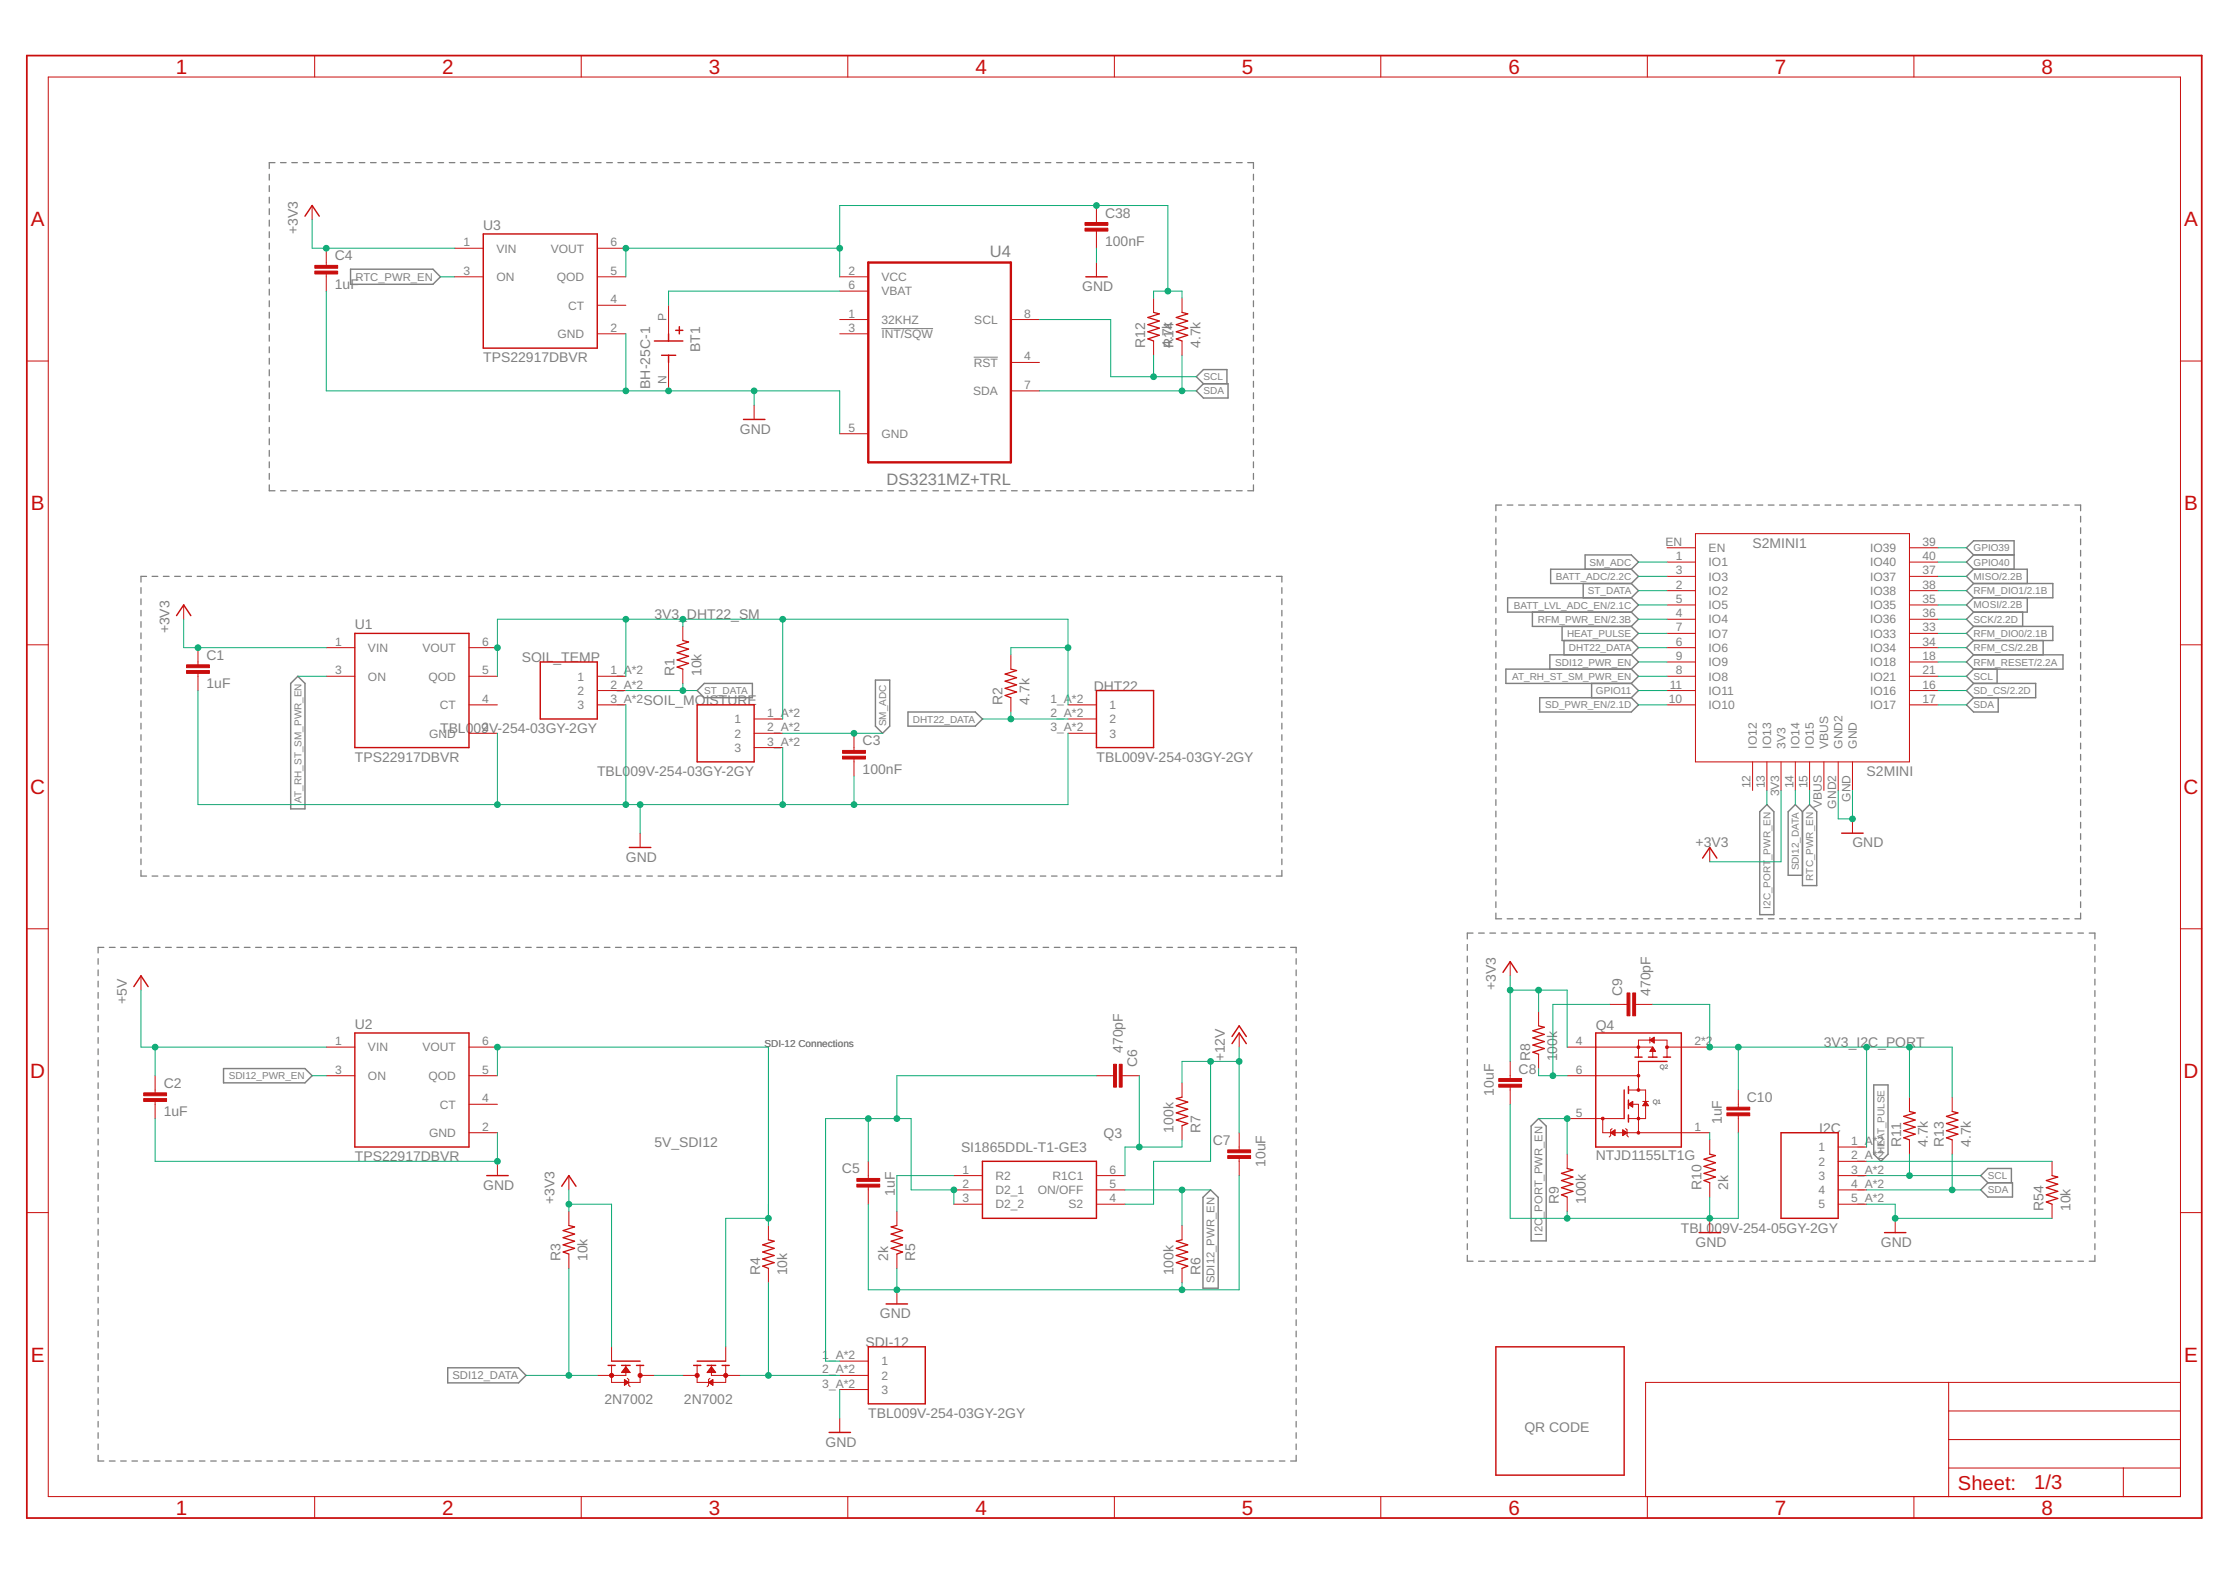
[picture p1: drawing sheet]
<svg xmlns="http://www.w3.org/2000/svg" width="297mm" height="210mm" viewBox="0 0 297 210" stroke-linecap="round" stroke-linejoin="round" font-family="sans-serif">
<defs><g id="words">
<g font-size="2.8" fill="#c90d0c">
<text x="23.4" y="9.8">1</text>
<text x="59" y="9.8">2</text>
<text x="94.5" y="9.8">3</text>
<text x="130" y="9.8">4</text>
<text x="165.6" y="9.8">5</text>
<text x="201.1" y="9.8">6</text>
<text x="236.6" y="9.8">7</text>
<text x="272.2" y="9.8">8</text>
<text x="4.1" y="30.2">A</text>
<text x="291.2" y="30.2">A</text>
<text x="4.1" y="68">B</text>
<text x="291.2" y="68">B</text>
<text x="4" y="105.8">C</text>
<text x="291.1" y="105.8">C</text>
<text x="4" y="143.7">D</text>
<text x="291.1" y="143.7">D</text>
<text x="4.1" y="181.5">E</text>
<text x="291.2" y="181.5">E</text>
<text x="23.4" y="201.9">1</text>
<text x="59" y="201.9">2</text>
<text x="94.5" y="201.9">3</text>
<text x="130" y="201.9">4</text>
<text x="165.6" y="201.9">5</text>
<text x="201.1" y="201.9">6</text>
<text x="236.6" y="201.9">7</text>
<text x="272.2" y="201.9">8</text>
</g>
<g font-size="2.7" fill="#c90d0c">
<text x="261" y="198.6">Sheet:</text>
<text x="271.2" y="198.5">1/3</text>
</g>
<g font-size="2.2" fill="#808080">
<text x="132" y="34.2">U4</text>
<text x="118.2" y="64.6">DS3231MZ+TRL</text>
</g>
<g font-size="1.9" fill="#808080">
<text x="147.3" y="29">C38</text>
<text x="39.7" y="31.2" transform="rotate(-90 39.7 31.2)">+3V3</text>
<text x="44.6" y="34.7">C4</text>
<text x="64.4" y="30.6">U3</text>
<text x="147.3" y="32.8">100nF</text>
<text x="44.6" y="38.5">1uF</text>
<text x="144.3" y="38.8">GND</text>
<text x="93.3" y="47" transform="rotate(-90 93.3 47)">BT1</text>
<text x="152.7" y="46.4" transform="rotate(-90 152.7 46.4)">R12</text>
<text x="156.3" y="46.4" transform="rotate(-90 156.3 46.4)">4.7k</text>
<text x="156.5" y="46.4" transform="rotate(-90 156.5 46.4)">R14</text>
<text x="160.1" y="46.4" transform="rotate(-90 160.1 46.4)">4.7k</text>
<text x="64.4" y="48.3">TPS22917DBVR</text>
<text x="86.7" y="51.8" transform="rotate(-90 86.7 51.8)">BH-25C-1</text>
<text x="98.6" y="57.8">GND</text>
<text x="233.7" y="73">S2MINI1</text>
<text x="47.3" y="83.9">U1</text>
<text x="87.2" y="82.5">3V3_DHT22_SM</text>
<text x="22.6" y="84.4" transform="rotate(-90 22.6 84.4)">+3V3</text>
<text x="27.5" y="87.9">C1</text>
<text x="69.6" y="88.2">SO</text>
<text x="72.2" y="88.2">IL_TEMP</text>
<text x="27.5" y="91.7">1uF</text>
<text x="85.8" y="93.9">SOIL_MOISTURE</text>
<text x="89.9" y="90.1" transform="rotate(-90 89.9 90.1)">R1</text>
<text x="93.5" y="90.1" transform="rotate(-90 93.5 90.1)">10k</text>
<text x="133.7" y="93.9" transform="rotate(-90 133.7 93.9)">R2</text>
<text x="137.2" y="93.9" transform="rotate(-90 137.2 93.9)">4.7k</text>
<text x="145.8" y="92">DHT22</text>
<text x="47.3" y="101.5">TPS22917DBVR</text>
<text x="58.7" y="97.7">TBL009V</text>
<text x="66.3" y="97.7">-254-03GY-2GY</text>
<text x="115" y="99.3">C3</text>
<text x="146.2" y="101.5">TBL009V-254-03GY-2GY</text>
<text x="79.6" y="103.4">TBL009V-254-03GY-2GY</text>
<text x="115" y="103.2">100nF</text>
<text x="248.9" y="103.4">S2MINI</text>
<text x="226" y="112.9">+3V3</text>
<text x="247" y="112.9">GND</text>
<text x="83.4" y="114.8">GND</text>
<text x="199.4" y="132" transform="rotate(-90 199.4 132)">+3V3</text>
<text x="16.9" y="133.9" transform="rotate(-90 16.9 133.9)">+5V</text>
<text x="47.3" y="137.1">U2</text>
<text x="212.7" y="137.3">Q4</text>
<text x="216.3" y="132.7" transform="rotate(-90 216.3 132.7)">C9</text>
<text x="220.1" y="132.7" transform="rotate(-90 220.1 132.7)">470pF</text>
<text x="149.7" y="140.3" transform="rotate(-90 149.7 140.3)">470pF</text>
<text x="151.6" y="142.2" transform="rotate(-90 151.6 142.2)">C6</text>
<text x="163.3" y="141.5" transform="rotate(-90 163.3 141.5)">+12V</text>
<text x="202.5" y="143.1">C8</text>
<text x="204" y="141.5" transform="rotate(-90 204 141.5)">R8</text>
<text x="207.6" y="141.5" transform="rotate(-90 207.6 141.5)">100k</text>
<text x="243.2" y="139.6">3V3_I2</text>
<text x="249.1" y="139.6">C_PORT</text>
<text x="21.8" y="148.8">1uF</text>
<text x="21.8" y="145">C2</text>
<text x="199.1" y="146" transform="rotate(-90 199.1 146)">10uF</text>
<text x="229.6" y="149.8" transform="rotate(-90 229.6 149.8)">1uF</text>
<text x="232.9" y="146.9">C10</text>
<text x="47.3" y="154.8">TPS22917DBVR</text>
<text x="87.2" y="152.9">5V_SDI12</text>
<text x="128.1" y="153.5">SI1865DDL-T1-GE3</text>
<text x="147.1" y="151.6">Q3</text>
<text x="156.5" y="151" transform="rotate(-90 156.5 151)">100k</text>
<text x="160" y="151" transform="rotate(-90 160 151)">R7</text>
<text x="161.7" y="152.6">C7</text>
<text x="168.7" y="155.5" transform="rotate(-90 168.7 155.5)">10uF</text>
<text x="212.7" y="154.6">NTJD1155LT1G</text>
<text x="242.5" y="151">I2C</text>
<text x="253.4" y="152.9" transform="rotate(-90 253.4 152.9)">R11</text>
<text x="257" y="152.9" transform="rotate(-90 257 152.9)">4.7k</text>
<text x="259.2" y="152.9" transform="rotate(-90 259.2 152.9)">R13</text>
<text x="262.7" y="152.9" transform="rotate(-90 262.7 152.9)">4.7k</text>
<text x="64.4" y="158.6">GND</text>
<text x="73.9" y="160.5" transform="rotate(-90 73.9 160.5)">+3V3</text>
<text x="112.3" y="156.4">C5</text>
<text x="119.3" y="159.3" transform="rotate(-90 119.3 159.3)">1uF</text>
<text x="207.8" y="160.5" transform="rotate(-90 207.8 160.5)">R9</text>
<text x="211.4" y="160.5" transform="rotate(-90 211.4 160.5)">100k</text>
<text x="226.8" y="158.6" transform="rotate(-90 226.8 158.6)">R10</text>
<text x="230.4" y="158.6" transform="rotate(-90 230.4 158.6)">2k</text>
<text x="272.5" y="161.4" transform="rotate(-90 272.5 161.4)">R54</text>
<text x="276.1" y="161.4" transform="rotate(-90 276.1 161.4)">10k</text>
<text x="224.1" y="164.3">TBL009V-254-05GY-2GY</text>
<text x="226" y="166.2">GND</text>
<text x="250.8" y="166.2">GND</text>
<text x="74.7" y="168.1" transform="rotate(-90 74.7 168.1)">R3</text>
<text x="78.3" y="168.1" transform="rotate(-90 78.3 168.1)">10k</text>
<text x="101.3" y="170" transform="rotate(-90 101.3 170)">R4</text>
<text x="104.9" y="170" transform="rotate(-90 104.9 170)">10k</text>
<text x="118.4" y="168.1" transform="rotate(-90 118.4 168.1)">2k</text>
<text x="122" y="168.1" transform="rotate(-90 122 168.1)">R5</text>
<text x="156.5" y="170" transform="rotate(-90 156.5 170)">100k</text>
<text x="160" y="170" transform="rotate(-90 160 170)">R6</text>
<text x="115.4" y="179.5">SDI-12</text>
<text x="117.3" y="175.7">GND</text>
<text x="80.6" y="187.1">2N7002</text>
<text x="91.2" y="187.1">2N7002</text>
<text x="115.8" y="189">TBL009V-254-03GY-2GY</text>
<text x="203.2" y="190.9">QR CODE</text>
<text x="110.1" y="192.8">GND</text>
</g>
<g font-size="1.6" fill="#808080">
<text x="61.8" y="32.8">1</text>
<text x="66.2" y="33.7">VIN</text>
<text x="73.4" y="33.7">VOUT</text>
<text x="81.4" y="32.8">6</text>
<text x="61.8" y="36.6">3</text>
<text x="66.2" y="37.5">ON</text>
<text x="74.2" y="37.5">QOD</text>
<text x="75.7" y="41.3">CT</text>
<text x="81.4" y="36.6">5</text>
<text x="81.4" y="40.4">4</text>
<text x="113.1" y="36.6">2</text>
<text x="113.1" y="38.5">6</text>
<text x="117.5" y="37.5">VCC</text>
<text x="117.5" y="39.4">VBAT</text>
<text x="74.3" y="45.1">GND</text>
<text x="81.4" y="44.2">2</text>
<text x="88.9" y="42.7" transform="rotate(-90 88.9 42.7)">P</text>
<text x="113.1" y="42.3">1</text>
<text x="113.1" y="44.2">3</text>
<text x="117.5" y="43.2">32KHZ</text>
<text x="117.5" y="45.1">INT/SQW</text>
<text x="129.9" y="43.2">SCL</text>
<text x="136.5" y="42.3">8</text>
<text x="88.9" y="51.2" transform="rotate(-90 88.9 51.2)">N</text>
<text x="129.7" y="52.7">SDA</text>
<text x="129.8" y="48.9">RST</text>
<text x="136.5" y="48">4</text>
<text x="136.5" y="51.8">7</text>
<text x="113.1" y="57.5">5</text>
<text x="117.5" y="58.4">GND</text>
<text x="222.1" y="72.7">EN</text>
<text x="223.4" y="74.6">1</text>
<text x="223.4" y="76.6">3</text>
<text x="227.8" y="73.6">EN</text>
<text x="227.8" y="75.5">IO1</text>
<text x="227.8" y="77.4">IO3</text>
<text x="249.3" y="77.4">IO37</text>
<text x="249.3" y="75.5">IO40</text>
<text x="249.3" y="73.6">IO39</text>
<text x="256.3" y="76.6">37</text>
<text x="256.3" y="74.6">40</text>
<text x="256.3" y="72.7">39</text>
<text x="223.4" y="78.5">2</text>
<text x="223.4" y="80.4">5</text>
<text x="223.4" y="82.3">4</text>
<text x="227.8" y="79.3">IO2</text>
<text x="227.8" y="81.2">IO5</text>
<text x="227.8" y="83.1">IO4</text>
<text x="249.3" y="83.1">IO36</text>
<text x="249.3" y="81.2">IO35</text>
<text x="249.3" y="79.3">IO38</text>
<text x="256.3" y="82.3">36</text>
<text x="256.3" y="80.4">35</text>
<text x="256.3" y="78.5">38</text>
<text x="44.7" y="86.1">1</text>
<text x="44.7" y="89.9">3</text>
<text x="49.1" y="86.9">VIN</text>
<text x="56.3" y="86.9">VOUT</text>
<text x="64.3" y="86.1">6</text>
<text x="64.3" y="89.9">5</text>
<text x="81.4" y="89.9">1_A*2</text>
<text x="223.4" y="84.2">7</text>
<text x="223.4" y="86.1">6</text>
<text x="223.4" y="88">9</text>
<text x="223.4" y="89.9">8</text>
<text x="227.8" y="85">IO7</text>
<text x="227.8" y="86.9">IO6</text>
<text x="227.8" y="88.8">IO9</text>
<text x="249.3" y="88.8">IO18</text>
<text x="249.3" y="86.9">IO34</text>
<text x="249.3" y="85">IO33</text>
<text x="256.3" y="89.9">21</text>
<text x="256.3" y="88">18</text>
<text x="256.3" y="86.1">34</text>
<text x="256.3" y="84.2">33</text>
<text x="49.1" y="90.7">ON</text>
<text x="57.1" y="90.7">QOD</text>
<text x="58.6" y="94.5">CT</text>
<text x="64.3" y="93.7">4</text>
<text x="77" y="90.7">1</text>
<text x="77" y="92.6">2</text>
<text x="77" y="94.5">3</text>
<text x="81.4" y="91.8">2_A*2</text>
<text x="81.4" y="93.7">3_A*2</text>
<text x="102.3" y="95.6">1_A*2</text>
<text x="140.1" y="93.7">1_A*2</text>
<text x="140.1" y="95.6">2_A*2</text>
<text x="147.9" y="94.5">1</text>
<text x="222.5" y="93.7">10</text>
<text x="222.6" y="91.8">11</text>
<text x="227.8" y="90.7">IO8</text>
<text x="227.8" y="92.6">IO11</text>
<text x="227.8" y="94.5">IO10</text>
<text x="249.3" y="92.6">IO16</text>
<text x="249.3" y="90.7">IO21</text>
<text x="249.3" y="94.5">IO17</text>
<text x="256.3" y="91.8">16</text>
<text x="256.3" y="93.7">17</text>
<text x="57.2" y="98.3">GND</text>
<text x="64.3" y="97.5">2</text>
<text x="97.9" y="96.4">1</text>
<text x="97.9" y="98.3">2</text>
<text x="97.9" y="100.2">3</text>
<text x="102.3" y="97.5">2_A*2</text>
<text x="102.3" y="99.4">3_A*2</text>
<text x="140.1" y="97.5">3_A*2</text>
<text x="147.9" y="96.4">2</text>
<text x="147.9" y="98.3">3</text>
<text x="234.2" y="99.8" transform="rotate(-90 234.2 99.8)">IO12</text>
<text x="236.1" y="99.8" transform="rotate(-90 236.1 99.8)">IO13</text>
<text x="238" y="99.8" transform="rotate(-90 238 99.8)">3V3</text>
<text x="239.9" y="99.8" transform="rotate(-90 239.9 99.8)">IO14</text>
<text x="241.8" y="99.8" transform="rotate(-90 241.8 99.8)">IO15</text>
<text x="243.7" y="99.8" transform="rotate(-90 243.7 99.8)">VBUS</text>
<text x="245.6" y="99.8" transform="rotate(-90 245.6 99.8)">GND2</text>
<text x="247.5" y="99.8" transform="rotate(-90 247.5 99.8)">GND</text>
<text x="233.4" y="105.1" transform="rotate(-90 233.4 105.1)">12</text>
<text x="235.3" y="105.1" transform="rotate(-90 235.3 105.1)">13</text>
<text x="237.2" y="106.1" transform="rotate(-90 237.2 106.1)">3V3</text>
<text x="239.1" y="105.1" transform="rotate(-90 239.1 105.1)">14</text>
<text x="241" y="105.1" transform="rotate(-90 241 105.1)">15</text>
<text x="242.9" y="107.7" transform="rotate(-90 242.9 107.7)">VBUS</text>
<text x="244.8" y="107.8" transform="rotate(-90 244.8 107.8)">GND2</text>
<text x="246.7" y="106.9" transform="rotate(-90 246.7 106.9)">GND</text>
<text x="44.7" y="139.3">1</text>
<text x="44.7" y="143.1">3</text>
<text x="49.1" y="140.1">VIN</text>
<text x="49.1" y="143.9">ON</text>
<text x="56.3" y="140.1">VOUT</text>
<text x="57.1" y="143.9">QOD</text>
<text x="64.3" y="139.3">6</text>
<text x="64.3" y="143.1">5</text>
<text x="210.1" y="143.1">6</text>
<text x="210.1" y="139.3">4</text>
<text x="225.9" y="139.3">2*2</text>
<text x="58.6" y="147.7">CT</text>
<text x="64.3" y="146.9">4</text>
<text x="210.1" y="148.8">5</text>
<text x="57.2" y="151.5">GND</text>
<text x="64.3" y="150.7">2</text>
<text x="225.9" y="150.7">1</text>
<text x="242.4" y="153.4">1</text>
<text x="242.4" y="155.3">2</text>
<text x="246.8" y="152.6">1_A*2</text>
<text x="246.8" y="154.5">2_A*2</text>
<text x="128.3" y="156.4">1</text>
<text x="128.3" y="158.3">2</text>
<text x="128.3" y="160.2">3</text>
<text x="132.7" y="157.2">R2</text>
<text x="132.7" y="159.1">D2_1</text>
<text x="132.7" y="161">D2_2</text>
<text x="138.4" y="159.1">ON/OFF</text>
<text x="140.3" y="157.2">R1C1</text>
<text x="142.5" y="161">S2</text>
<text x="147.9" y="156.4">6</text>
<text x="147.9" y="158.3">5</text>
<text x="147.9" y="160.2">4</text>
<text x="242.4" y="157.2">3</text>
<text x="242.4" y="159.1">4</text>
<text x="242.4" y="161">5</text>
<text x="246.8" y="156.4">3_A*2</text>
<text x="246.8" y="158.3">4_A*2</text>
<text x="246.8" y="160.2">5_A*2</text>
<text x="109.6" y="181.1">1</text>
<text x="109.6" y="183">2_A*2</text>
<text x="109.6" y="184.9">3_A*2</text>
<text x="110.5" y="181.1">_A*2</text>
<text x="117.5" y="182">1</text>
<text x="117.5" y="183.9">2</text>
<text x="117.5" y="185.8">3</text>
</g>
<g font-size="1.5" fill="#808080">
<text x="47.4" y="37.4">RTC_PWR_EN</text>
<text x="205.7" y="164.7" transform="rotate(-90 205.7 164.7)">I2C</text>
<text x="205.7" y="162.3" transform="rotate(-90 205.7 162.3)">_PORT_PWR_EN</text>
<text x="161.9" y="171" transform="rotate(-90 161.9 171)">SDI12_PWR_EN</text>
<text x="60.3" y="183.8">SDI12_DATA</text>
</g>
<g font-size="1.3" fill="#808080">
<text x="160.4" y="50.7">SCL</text>
<text x="160.4" y="52.6">SDA</text>
<text x="207.4" y="77.3">BATT_ADC/2.2C</text>
<text x="211.9" y="75.4">SM_ADC</text>
<text x="263.1" y="77.3">MISO/2.2B</text>
<text x="263.1" y="73.5">GPIO39</text>
<text x="263.1" y="75.4">GPIO40</text>
<text x="201.8" y="81.1">BATT_LVL_ADC_EN/2.1C</text>
<text x="205" y="83">RFM_PWR_EN/2.3B</text>
<text x="211.7" y="79.2">ST_DATA</text>
<text x="263.1" y="83">SCK/2.2D</text>
<text x="263.1" y="81.1">MOSI/2.2B</text>
<text x="263.1" y="79.2">RFM_DIO1/2.1B</text>
<text x="207.3" y="88.7">SDI12_PWR_EN</text>
<text x="208.9" y="84.9">HEAT_PULSE</text>
<text x="209.2" y="86.8">DHT22_DATA</text>
<text x="263.1" y="86.8">RFM_CS/2.2B</text>
<text x="263.1" y="88.7">RFM_RESET/2.2A</text>
<text x="263.1" y="84.9">RFM_DIO0/2.1B</text>
<text x="93.9" y="92.5">ST_DATA</text>
<text x="201.6" y="90.6">AT_RH_ST_SM_PWR_EN</text>
<text x="206" y="94.4">SD_PWR_EN/2.1D</text>
<text x="212.8" y="92.5">GPIO11</text>
<text x="263.1" y="92.5">SD_CS/2.2D</text>
<text x="263.1" y="90.6">SCL</text>
<text x="263.1" y="94.4">SDA</text>
<text x="118.1" y="96.8" transform="rotate(-90 118.1 96.8)">SM_ADC</text>
<text x="121.7" y="96.3">DHT22_DATA</text>
<text x="40.2" y="107" transform="rotate(-90 40.2 107)">AT_RH_ST_SM_PWR_EN</text>
<text x="236" y="114.6" transform="rotate(-90 236 114.6)">_PWR_EN</text>
<text x="239.8" y="116" transform="rotate(-90 239.8 116)">SDI12_DATA</text>
<text x="241.7" y="117.4" transform="rotate(-90 241.7 117.4)">RTC_PWR_EN</text>
<text x="236" y="121.1" transform="rotate(-90 236 121.1)">I2C_PORT</text>
<text x="30.5" y="143.8">SDI12_PWR_EN</text>
<text x="101.9" y="139.6">S</text>
<text x="102.8" y="139.6">DI-12 Connections</text>
<text x="251.2" y="153.8" transform="rotate(-90 251.2 153.8)">HEAT_PULSE</text>
<text x="265" y="157.1">SCL</text>
<text x="265" y="159.1">SDA</text>
</g>
<g font-size=".8" fill="#808080">
<text x="221.3" y="142.4">Q2</text>
<text x="220.3" y="147.2">Q1</text>
</g>
</g></defs>
<g fill="none" stroke="#808080" stroke-width=".17">
<path d="M35.9 23.2v.8M35.9 24.7v.8M35.9 26.3v.8M35.9 27.8v.8M35.9 29.3v.8M35.9 30.9v.8M35.9 32.4v.8M35.9 34v.7M35.9 35.5v.8M35.9 37v.8M35.9 38.5v.8M36.7 21.7h-.8v.8"/>
<path d="M37.4 21.7h.7M38.9 21.7h.7M40.4 21.7h.7M41.9 21.7h.8M43.4 21.7h.8M44.9 21.7h.8M46.4 21.7h.7M47.9 21.7h.7M49.4 21.7h.7M50.9 21.7h.7M52.4 21.7h.7M53.9 21.7h.8"/>
<path d="M55.4 21.7h.8M56.9 21.7h.7M58.4 21.7h.7M59.9 21.7h.7M61.4 21.7h.7M62.9 21.7h.7M64.4 21.7h.8M65.9 21.7h.7M67.4 21.7h.7M68.9 21.7h.7M70.4 21.7h.7M71.9 21.7h.7"/>
<path d="M73.4 21.7h.7M74.9 21.7h.7M76.4 21.7h.7M77.9 21.7h.7M79.4 21.7h.7M80.9 21.7h.7M82.4 21.7h.7M83.9 21.7h.7M85.4 21.7h.7M86.9 21.7h.7M88.4 21.7h.7M89.9 21.7h.7"/>
<path d="M91.4 21.7h.7M92.9 21.7h.7M94.4 21.7h.7M95.9 21.7h.7M97.4 21.7h.7M98.9 21.7h.7M100.4 21.7h.7M101.9 21.7h.7M103.4 21.7h.7M104.9 21.7h.7M106.4 21.7h.7M107.9 21.7h.7"/>
<path d="M109.4 21.7h.7M110.9 21.7h.7M112.4 21.7h.7M113.9 21.7h.7M115.4 21.7h.7M116.9 21.7h.7M118.4 21.7h.7M119.9 21.7h.7M121.4 21.7h.7M122.9 21.7h.7M124.4 21.7h.7M125.9 21.7h.7"/>
<path d="M127.4 21.7h.7M128.9 21.7h.7M130.4 21.7h.7M131.9 21.7h.7M133.4 21.7h.7M134.9 21.7h.7M136.4 21.7h.7M137.9 21.7h.7M139.4 21.7h.7M140.9 21.7h.7M142.4 21.7h.7M143.9 21.7h.7"/>
<path d="M145.4 21.7h.7M146.9 21.7h.7M148.4 21.7h.7M149.9 21.7h.7M151.4 21.7h.7M152.9 21.7h.7M154.3 21.7h.8M155.9 21.7h.7M157.4 21.7h.7M158.9 21.7h.7M160.4 21.7h.7M161.9 21.7h.7"/>
<path d="M163.3 21.7h.8M164.8 21.7h.8M166.3 21.7h.8v.8M167.1 23.2v.8M167.1 24.7v.8M167.1 26.3v.8M167.1 27.8v.8M167.1 29.3v.8M167.1 30.9v.8M167.1 32.4v.8M167.1 34v.7M167.1 35.5v.8"/>
<path d="M167.1 37v.8M167.1 38.5v.8M35.9 40.1v.8M35.9 41.6v.8M35.9 43.2v.7M35.9 44.7v.8M35.9 46.2v.8M35.9 47.8v.7M35.9 49.3v.8M35.9 50.8v.8M35.9 52.3v.8M35.9 53.9v.8"/>
<path d="M35.9 55.4v.8M35.9 57v.7M35.9 58.5v.8M167.1 40.1v.8M167.1 41.6v.8M167.1 43.2v.7M167.1 44.7v.8M167.1 46.2v.8M167.1 47.8v.7M167.1 49.3v.8M167.1 50.8v.8M167.1 52.3v.8"/>
<path d="M167.1 53.9v.8M167.1 55.4v.8M167.1 57v.7M167.1 58.5v.8M18.8 78.3v.8M18.8 79.8v.8M19.5 76.8h-.7v.8M20.3 76.8h.7M21.8 76.8h.7M23.3 76.8h.7M24.8 76.8h.7M26.3 76.8h.7"/>
<path d="M27.8 76.8h.7M29.3 76.8h.7M30.8 76.8h.7M32.3 76.8h.7M33.8 76.8h.7M35.3 76.8h.7M35.9 60v.8M35.9 61.6v.7M35.9 63.1v.8M35.9 64.6v.8h.8M36.8 76.8h.7M37.4 65.4h.7"/>
<path d="M38.3 76.8h.7M38.9 65.4h.7M39.8 76.8h.7M40.4 65.4h.7M41.3 76.8h.7M41.9 65.4h.8M42.8 76.8h.7M43.4 65.4h.8M44.3 76.8h.7M44.9 65.4h.8M45.8 76.8h.7M46.4 65.4h.7"/>
<path d="M47.3 76.8h.7M47.9 65.4h.7M48.8 76.8h.7M49.4 65.4h.7M50.3 76.8h.7M50.9 65.4h.7M51.8 76.8h.7M52.4 65.4h.7M53.3 76.8h.7M53.9 65.4h.8M54.8 76.8h.7M55.4 65.4h.8"/>
<path d="M56.3 76.8h.7M56.9 65.4h.7M57.8 76.8h.7M58.4 65.4h.7M59.2 76.8h.8M59.9 65.4h.7M60.7 76.8h.8M61.4 65.4h.7M62.3 76.8h.7M62.9 65.4h.7M63.8 76.8h.7M64.4 65.4h.8"/>
<path d="M65.3 76.8h.7M65.9 65.4h.7M66.7 76.8h.8M67.4 65.4h.7M68.2 76.8h.8M68.9 65.4h.7M69.7 76.8h.8M70.4 65.4h.7M71.2 76.8h.8M71.9 65.4h.7M72.7 76.8h.8M73.4 65.4h.7"/>
<path d="M74.2 76.8h.8M74.9 65.4h.7M75.7 76.8h.8M76.4 65.4h.7M77.2 76.8h.8M77.9 65.4h.7M78.7 76.8h.8M79.4 65.4h.7M80.2 76.8h.8M80.9 65.4h.7M81.7 76.8h.8M82.4 65.4h.7"/>
<path d="M83.2 76.8h.8M83.9 65.4h.7M84.7 76.8h.8M85.4 65.4h.7M86.2 76.8h.8M86.9 65.4h.7M87.7 76.8h.8M88.4 65.4h.7M89.2 76.8h.8M89.9 65.4h.7M90.7 76.8h.8M91.4 65.4h.7"/>
<path d="M92.2 76.8h.8M92.9 65.4h.7M93.7 76.8h.8M94.4 65.4h.7M95.2 76.8h.8M95.9 65.4h.7M96.7 76.8h.8M97.4 65.4h.7M98.2 76.8h.8M98.9 65.4h.7M99.7 76.8h.8M100.4 65.4h.7"/>
<path d="M101.2 76.8h.8M101.9 65.4h.7M102.7 76.8h.8M103.4 65.4h.7M104.2 76.8h.8M104.9 65.4h.7M105.7 76.8h.8M106.4 65.4h.7M107.2 76.8h.7M107.9 65.4h.7M108.7 76.8h.8M109.4 65.4h.7"/>
<path d="M110.2 76.8h.8M110.9 65.4h.7M111.7 76.8h.8M112.4 65.4h.7M113.2 76.8h.8M113.9 65.4h.7M114.7 76.8h.8M115.4 65.4h.7M116.2 76.8h.7M116.9 65.4h.7M117.7 76.8h.7M118.4 65.4h.7"/>
<path d="M119.2 76.8h.8M119.9 65.4h.7M120.7 76.8h.8M121.4 65.4h.7M122.2 76.8h.8M122.9 65.4h.7M123.7 76.8h.7M124.4 65.4h.7M125.2 76.8h.7M125.9 65.4h.7M126.7 76.8h.7M127.4 65.4h.7"/>
<path d="M128.2 76.8h.7M128.9 65.4h.7M129.7 76.8h.8M130.4 65.4h.7M131.2 76.8h.7M131.9 65.4h.7M132.7 76.8h.7M133.4 65.4h.7M134.2 76.8h.7M134.9 65.4h.7M135.7 76.8h.7M136.4 65.4h.7"/>
<path d="M137.2 76.8h.7M137.9 65.4h.7M138.7 76.8h.7M139.4 65.4h.7M140.2 76.8h.7M140.9 65.4h.7M141.7 76.8h.7M142.4 65.4h.7M143.2 76.8h.7M143.9 65.4h.7M144.7 76.8h.7M145.4 65.4h.7"/>
<path d="M146.2 76.8h.7M146.9 65.4h.7M147.7 76.8h.7M148.4 65.4h.7M149.2 76.8h.7M149.9 65.4h.7M150.7 76.8h.7M151.4 65.4h.7M152.2 76.8h.7M152.9 65.4h.7M153.7 76.8h.7M154.3 65.4h.8"/>
<path d="M155.2 76.8h.7M155.9 65.4h.7M156.7 76.8h.7M157.4 65.4h.7M158.2 76.8h.7M158.9 65.4h.7M159.7 76.8h.7M160.4 65.4h.7M161.2 76.8h.7M161.9 65.4h.7M162.7 76.8h.7M163.3 65.4h.8"/>
<path d="M164.2 76.8h.7M164.8 65.4h.8M165.7 76.8h.7M167.1 60v.8M167.1 61.6v.7M167.1 63.1v.8M167.1 64.6v.8h-.8M167.2 76.8h.7M168.7 76.8h.7M170.2 76.8h.7v.8M170.9 78.3v.8M170.9 79.8v.8"/>
<path d="M199.4 68.8v.8M199.4 70.3v.8M199.4 71.8v.8M199.4 73.3v.8M199.4 74.9v.7M199.4 76.4v.7M199.4 77.9v.8M199.4 79.4v.8M200.2 67.3h-.8v.8M200.9 67.3h.8M202.5 67.3h.7M204 67.3h.7"/>
<path d="M205.5 67.3h.7M207 67.3h.8M208.5 67.3h.8M210 67.3h.8M211.5 67.3h.8M213 67.3h.8M214.6 67.3h.7M216.1 67.3h.7M217.6 67.3h.8M219.1 67.3h.8M220.6 67.3h.8M222.1 67.3h.8"/>
<path d="M223.6 67.3h.8M225.1 67.3h.8M226.7 67.3h.7M228.2 67.3h.8M229.7 67.3h.8M231.2 67.3h.8M232.7 67.3h.8M234.2 67.3h.8M235.8 67.3h.7M237.3 67.3h.7M238.8 67.3h.7M240.3 67.3h.8"/>
<path d="M241.8 67.3h.8M243.3 67.3h.8M244.8 67.3h.8M246.4 67.3h.7M247.9 67.3h.7M249.4 67.3h.7M250.9 67.3h.8M252.4 67.3h.8M253.9 67.3h.8M255.4 67.3h.8M256.9 67.3h.8M258.5 67.3h.7"/>
<path d="M260 67.3h.7M261.5 67.3h.8M263 67.3h.8M264.5 67.3h.8M266 67.3h.8M267.5 67.3h.8M269 67.3h.8M270.6 67.3h.7M272.1 67.3h.7M273.6 67.3h.8M275.1 67.3h.8M276.6 67.3h.8v.8"/>
<path d="M277.4 68.8v.8M277.4 70.3v.8M277.4 71.8v.8M277.4 73.3v.8M277.4 74.9v.7M277.4 76.4v.7M277.4 77.9v.8M277.4 79.4v.8M18.8 81.3v.8M18.8 82.8v.8M18.8 84.3v.8M18.8 85.9v.7"/>
<path d="M18.8 87.4v.7M18.8 88.9v.7M18.8 90.4v.7M18.8 91.9v.7M18.8 93.4v.7M18.8 94.9v.8M18.8 96.4v.8M18.8 97.9v.8M18.8 99.4v.8M170.9 81.3v.8M170.9 82.8v.8M170.9 84.3v.8"/>
<path d="M170.9 85.9v.7M170.9 87.4v.7M170.9 88.9v.7M170.9 90.4v.7M170.9 91.9v.7M170.9 93.4v.7M170.9 94.9v.8M170.9 96.4v.8M170.9 97.9v.8M170.9 99.4v.8M199.4 80.9v.8M199.4 82.4v.8"/>
<path d="M199.4 83.9v.8M199.4 85.4v.8M199.4 87v.7M199.4 88.5v.7M199.4 90v.7M199.4 91.5v.7M199.4 93v.7M199.4 94.5v.8M199.4 96v.8M199.4 97.5v.8M199.4 99v.8M277.4 80.9v.8"/>
<path d="M277.4 82.4v.8M277.4 83.9v.8M277.4 85.4v.8M277.4 87v.7M277.4 88.5v.7M277.4 90v.7M277.4 91.5v.7M277.4 93v.7M277.4 94.5v.8M277.4 96v.8M277.4 97.5v.8M277.4 99v.8"/>
<path d="M18.8 100.9v.8M18.8 102.4v.8M18.8 103.9v.8M18.8 105.4v.8M18.8 107v.7M18.8 108.5v.7M18.8 110v.7M18.8 111.5v.7M18.8 113v.7M18.8 114.5v.7M18.8 116v.8h.7M20.3 116.8h.7"/>
<path d="M21.8 116.8h.7M23.3 116.8h.7M24.8 116.8h.7M26.3 116.8h.7M27.8 116.8h.7M29.3 116.8h.7M30.8 116.8h.7M32.3 116.8h.7M33.8 116.8h.7M35.3 116.8h.7M36.8 116.8h.7M38.3 116.8h.7"/>
<path d="M39.8 116.8h.7M41.3 116.8h.7M42.8 116.8h.7M44.3 116.8h.7M45.8 116.8h.7M47.3 116.8h.7M48.8 116.8h.7M50.3 116.8h.7M51.8 116.8h.7M53.3 116.8h.7M54.8 116.8h.7M56.3 116.8h.7"/>
<path d="M57.8 116.8h.7M59.2 116.8h.8M60.7 116.8h.8M62.3 116.8h.7M63.8 116.8h.7M65.3 116.8h.7M66.7 116.8h.8M68.2 116.8h.8M69.7 116.8h.8M71.2 116.8h.8M72.7 116.8h.8M74.2 116.8h.8"/>
<path d="M75.7 116.8h.8M77.2 116.8h.8M78.7 116.8h.8M80.2 116.8h.8M81.7 116.8h.8M83.2 116.8h.8M84.7 116.8h.8M86.2 116.8h.8M87.7 116.8h.8M89.2 116.8h.8M90.7 116.8h.8M92.2 116.8h.8"/>
<path d="M93.7 116.8h.8M95.2 116.8h.8M96.7 116.8h.8M98.2 116.8h.8M99.7 116.8h.8M101.2 116.8h.8M102.7 116.8h.8M104.2 116.8h.8M105.7 116.8h.8M107.2 116.8h.7M108.7 116.8h.8M110.2 116.8h.8"/>
<path d="M111.7 116.8h.8M113.2 116.8h.8M114.7 116.8h.8M116.2 116.8h.7M117.7 116.8h.7M119.2 116.8h.8M120.7 116.8h.8M122.2 116.8h.8M123.7 116.8h.7M125.2 116.8h.7M126.7 116.8h.7M128.2 116.8h.7"/>
<path d="M129.7 116.8h.8M131.2 116.8h.7M132.7 116.8h.7M134.2 116.8h.7M135.7 116.8h.7M137.2 116.8h.7M138.7 116.8h.7M140.2 116.8h.7M141.7 116.8h.7M143.2 116.8h.7M144.7 116.8h.7M146.2 116.8h.7"/>
<path d="M147.7 116.8h.7M149.2 116.8h.7M150.7 116.8h.7M152.2 116.8h.7M153.7 116.8h.7M155.2 116.8h.7M156.7 116.8h.7M158.2 116.8h.7M159.7 116.8h.7M161.2 116.8h.7M162.7 116.8h.7M164.2 116.8h.7"/>
<path d="M165.7 116.8h.7M167.2 116.8h.7M168.7 116.8h.7M170.9 100.9v.8M170.9 102.4v.8M170.9 103.9v.8M170.9 105.4v.8M170.9 107v.7M170.9 108.5v.7M170.9 110v.7M170.9 111.5v.7M170.9 113v.7"/>
<path d="M170.9 114.5v.7M170.9 116v.8h-.7M199.4 100.5v.8M199.4 102v.8M199.4 103.6v.7M199.4 105.1v.7M199.4 106.6v.7M199.4 108.1v.8M199.4 109.6v.8M199.4 111.1v.8M199.4 112.6v.8M199.4 114.1v.8"/>
<path d="M199.4 115.7v.7M199.4 117.2v.7M199.4 118.7v.7M277.4 100.5v.8M277.4 102v.8M277.4 103.6v.7M277.4 105.1v.7M277.4 106.6v.7M277.4 108.1v.8M277.4 109.6v.8M277.4 111.1v.8M277.4 112.6v.8"/>
<path d="M277.4 114.1v.8M277.4 115.7v.7M277.4 117.2v.7M277.4 118.7v.7M13.1 127.8v.7M13.1 129.3v.7M13.1 130.8v.7M13.1 132.3v.7M13.1 133.8v.7M13.1 135.3v.7M13.1 136.8v.7M13.1 138.3v.7"/>
<path d="M13.1 139.8v.7M13.8 126.3h-.7v.7M14.6 126.3h.7M16.1 126.3h.7M17.6 126.3h.7M19.1 126.3h.7M20.6 126.3h.7M22.1 126.3h.7M23.6 126.3h.7M25.1 126.3h.7M26.6 126.3h.7M28.1 126.3h.7"/>
<path d="M29.6 126.3h.7M31.1 126.3h.7M32.6 126.3h.7M34.1 126.3h.7M35.6 126.3h.7M37.1 126.3h.7M38.6 126.3h.7M40.1 126.3h.7M41.6 126.3h.7M43.1 126.3h.7M44.6 126.3h.7M46.1 126.3h.7"/>
<path d="M47.6 126.3h.7M49.1 126.3h.7M50.6 126.3h.7M52.1 126.3h.7M53.6 126.3h.7M55.1 126.3h.7M56.6 126.3h.7M58.1 126.3h.7M59.6 126.3h.7M61.1 126.3h.7M62.6 126.3h.7M64.1 126.3h.7"/>
<path d="M65.6 126.3h.7M67.1 126.3h.7M68.6 126.3h.7M70.1 126.3h.7M71.6 126.3h.7M73.1 126.3h.7M74.6 126.3h.7M76.1 126.3h.7M77.6 126.3h.7M79.1 126.3h.7M80.6 126.3h.7M82.1 126.3h.7"/>
<path d="M83.6 126.3h.7M85.1 126.3h.7M86.6 126.3h.7M88.1 126.3h.7M89.6 126.3h.7M91.1 126.3h.7M92.6 126.3h.7M94.1 126.3h.7M95.6 126.3h.7M97.1 126.3h.7M98.6 126.3h.7M100.1 126.3h.7"/>
<path d="M101.6 126.3h.7M103.1 126.3h.7M104.6 126.3h.7M106.1 126.3h.7M107.6 126.3h.7M109.1 126.3h.7M110.6 126.3h.7M112.1 126.3h.7M113.6 126.3h.7M115.1 126.3h.7M116.6 126.3h.7M118.1 126.3h.7"/>
<path d="M119.6 126.3h.7M121.1 126.3h.7M122.6 126.3h.7M124.1 126.3h.7M125.6 126.3h.7M127.1 126.3h.7M128.6 126.3h.7M130.1 126.3h.7M131.6 126.3h.7M133.1 126.3h.7M134.6 126.3h.7M136.1 126.3h.7"/>
<path d="M137.6 126.3h.7M139.1 126.3h.7M140.6 126.3h.7M142.1 126.3h.7M143.6 126.3h.7M145.1 126.3h.7M146.6 126.3h.7M148.1 126.3h.7M149.6 126.3h.7M151.1 126.3h.7M152.5 126.3h.8M154.1 126.3h.7"/>
<path d="M155.6 126.3h.7M157.1 126.3h.7M158.6 126.3h.7M160.1 126.3h.7M161.6 126.3h.7M163 126.3h.8M164.5 126.3h.8M166.1 126.3h.7M167.6 126.3h.7M169.1 126.3h.7M170.6 126.3h.7M172.1 126.3h.7v.7"/>
<path d="M172.8 127.8v.7M172.8 129.3v.7M172.8 130.8v.7M172.8 132.3v.7M172.8 133.8v.7M172.8 135.3v.7M172.8 136.8v.7M172.8 138.3v.7M172.8 139.8v.7M195.6 125.9v.8M195.6 127.4v.8M195.6 128.9v.8"/>
<path d="M195.6 130.5v.8M195.6 132v.8M195.6 133.6v.7M195.6 135.1v.8M195.6 136.6v.8M195.6 138.2v.7M195.6 139.7v.8M196.4 124.4h-.8v.7M197.1 124.4h.8M198.6 124.4h.8M199.4 120.2v.7M199.4 121.7v.7h.8"/>
<path d="M200.2 124.4h.7M200.9 122.4h.8M201.7 124.4h.7M202.5 122.4h.7M203.2 124.4h.7M204 122.4h.7M204.7 124.4h.7M205.5 122.4h.7M206.2 124.4h.7M207 122.4h.8M207.7 124.4h.7M208.5 122.4h.8"/>
<path d="M209.2 124.4h.8M210 122.4h.8M210.7 124.4h.8M211.5 122.4h.8M212.2 124.4h.8M213 122.4h.8M213.7 124.4h.8M214.6 122.4h.7M215.2 124.4h.8M216.1 122.4h.7M216.7 124.4h.8M217.6 122.4h.8"/>
<path d="M218.2 124.4h.8M219.1 122.4h.8M219.7 124.4h.8M220.6 122.4h.8M221.3 124.4h.7M222.1 122.4h.8M222.8 124.4h.7M223.6 122.4h.8M224.3 124.4h.7M225.1 122.4h.8M225.8 124.4h.7M226.7 122.4h.7"/>
<path d="M227.3 124.4h.7M228.2 122.4h.8M228.8 124.4h.8M229.7 122.4h.8M230.3 124.4h.8M231.2 122.4h.8M231.8 124.4h.8M232.7 122.4h.8M233.3 124.4h.8M234.2 122.4h.8M234.8 124.4h.8M235.8 122.4h.7"/>
<path d="M236.3 124.4h.8M237.3 122.4h.7M237.8 124.4h.8M238.8 122.4h.7M239.3 124.4h.8M240.3 122.4h.8M240.8 124.4h.8M241.8 122.4h.8M242.4 124.4h.7M243.3 122.4h.8M243.9 124.4h.7M244.8 122.4h.8"/>
<path d="M245.4 124.4h.7M246.4 122.4h.7M246.9 124.4h.7M247.9 122.4h.7M248.4 124.4h.7M249.4 122.4h.7M249.9 124.4h.8M250.9 122.4h.8M251.4 124.4h.8M252.4 122.4h.8M252.9 124.4h.8M253.9 122.4h.8"/>
<path d="M254.4 124.4h.8M255.4 122.4h.8M255.9 124.4h.8M256.9 122.4h.8M257.4 124.4h.8M258.5 122.4h.7M258.9 124.4h.8M260 122.4h.7M260.4 124.4h.8M261.5 122.4h.8M261.9 124.4h.8M263 122.4h.8"/>
<path d="M263.5 124.4h.7M264.5 122.4h.8M265 124.4h.7M266 122.4h.8M266.5 124.4h.7M267.5 122.4h.8M268 124.4h.7M269 122.4h.8M269.5 124.4h.7M270.6 122.4h.7M271 124.4h.8M272.1 122.4h.7"/>
<path d="M272.5 124.4h.8M273.6 122.4h.8M274 124.4h.8M275.1 122.4h.8M275.5 124.4h.8M277 124.4h.8M277.4 120.2v.7M277.4 121.7v.7h-.8M278.5 124.4h.8v.7M279.3 125.9v.8M279.3 127.4v.8M279.3 128.9v.8"/>
<path d="M279.3 130.5v.8M279.3 132v.8M279.3 133.6v.7M279.3 135.1v.8M279.3 136.6v.8M279.3 138.2v.7M279.3 139.7v.8M13.1 141.3v.7M13.1 142.8v.8M13.1 144.3v.8M13.1 145.8v.8M13.1 147.3v.8"/>
<path d="M13.1 148.8v.8M13.1 150.3v.8M13.1 151.8v.8M13.1 153.3v.8M13.1 154.8v.8M13.1 156.3v.8M13.1 157.8v.8M13.1 159.3v.8M172.8 141.3v.7M172.8 142.8v.8M172.8 144.3v.8M172.8 145.8v.8"/>
<path d="M172.8 147.3v.8M172.8 148.8v.8M172.8 150.3v.8M172.8 151.8v.8M172.8 153.3v.8M172.8 154.8v.8M172.8 156.3v.8M172.8 157.8v.8M172.8 159.3v.8M195.6 141.2v.8M195.6 142.7v.9M195.6 144.3v.8"/>
<path d="M195.6 145.8v.8M195.6 147.4v.7M195.6 148.9v.8M195.6 150.4v.8M195.6 152v.7M195.6 153.5v.8M195.6 155v.8M195.6 156.6v.8M195.6 158.1v.8M195.6 159.6v.8M279.3 141.2v.8M279.3 142.7v.9"/>
<path d="M279.3 144.3v.8M279.3 145.8v.8M279.3 147.4v.7M279.3 148.9v.8M279.3 150.4v.8M279.3 152v.7M279.3 153.5v.8M279.3 155v.8M279.3 156.6v.8M279.3 158.1v.8M279.3 159.6v.8M13.1 160.8v.8"/>
<path d="M13.1 162.3v.8M13.1 163.9v.7M13.1 165.4v.7M13.1 166.9v.7M13.1 168.4v.7M13.1 169.9v.7M13.1 171.4v.7M13.1 172.9v.8M13.1 174.4v.8M13.1 175.9v.8M13.1 177.4v.8M13.1 178.9v.8"/>
<path d="M172.8 160.8v.8M172.8 162.3v.8M172.8 163.9v.7M172.8 165.4v.7M172.8 166.9v.7M172.8 168.4v.7M172.8 169.9v.7M172.8 171.4v.7M172.8 172.9v.8M172.8 174.4v.8M172.8 175.9v.8M172.8 177.4v.8"/>
<path d="M172.8 178.9v.8M195.6 161.2v.7M195.6 162.7v.8M195.6 164.2v.8M195.6 165.8v.7M195.6 167.3v.8h.8M197.1 168.1h.8M198.6 168.1h.8M200.2 168.1h.7M201.7 168.1h.7M203.2 168.1h.7M204.7 168.1h.7"/>
<path d="M206.2 168.1h.7M207.7 168.1h.7M209.2 168.1h.8M210.7 168.1h.8M212.2 168.1h.8M213.7 168.1h.8M215.2 168.1h.8M216.7 168.1h.8M218.2 168.1h.8M219.7 168.1h.8M221.3 168.1h.7M222.8 168.1h.7"/>
<path d="M224.3 168.1h.7M225.8 168.1h.7M227.3 168.1h.7M228.8 168.1h.8M230.3 168.1h.8M231.8 168.1h.8M233.3 168.1h.8M234.8 168.1h.8M236.3 168.1h.8M237.8 168.1h.8M239.3 168.1h.8M240.8 168.1h.8"/>
<path d="M242.4 168.1h.7M243.9 168.1h.7M245.4 168.1h.7M246.9 168.1h.7M248.4 168.1h.7M249.9 168.1h.8M251.4 168.1h.8M252.9 168.1h.8M254.4 168.1h.8M255.9 168.1h.8M257.4 168.1h.8M258.9 168.1h.8"/>
<path d="M260.4 168.1h.8M261.9 168.1h.8M263.5 168.1h.7M265 168.1h.7M266.5 168.1h.7M268 168.1h.7M269.5 168.1h.7M271 168.1h.8M272.5 168.1h.8M274 168.1h.8M275.5 168.1h.8M277 168.1h.8"/>
<path d="M279.3 161.2v.7M279.3 162.7v.8M279.3 164.2v.8M279.3 165.8v.7M279.3 167.3v.8h-.8M13.1 180.4v.8M13.1 181.9v.8M13.1 183.4v.8M13.1 184.9v.8M13.1 186.4v.8M13.1 187.9v.8M13.1 189.4v.8"/>
<path d="M13.1 190.9v.8M13.1 192.4v.8M13.1 194v.7h.7M14.6 194.7h.7M16.1 194.7h.7M17.6 194.7h.7M19.1 194.7h.7M20.6 194.7h.7M22.1 194.7h.7M23.6 194.7h.7M25.1 194.7h.7M26.6 194.7h.7"/>
<path d="M28.1 194.7h.7M29.6 194.7h.7M31.1 194.7h.7M32.6 194.7h.7M34.1 194.7h.7M35.6 194.7h.7M37.1 194.7h.7M38.6 194.7h.7M40.1 194.7h.7M41.6 194.7h.7M43.1 194.7h.7M44.6 194.7h.7"/>
<path d="M46.1 194.7h.7M47.6 194.7h.7M49.1 194.7h.7M50.6 194.7h.7M52.1 194.7h.7M53.6 194.7h.7M55.1 194.7h.7M56.6 194.7h.7M58.1 194.7h.7M59.6 194.7h.7M61.1 194.7h.7M62.6 194.7h.7"/>
<path d="M64.1 194.7h.7M65.6 194.7h.7M67.1 194.7h.7M68.6 194.7h.7M70.1 194.7h.7M71.6 194.7h.7M73.1 194.7h.7M74.6 194.7h.7M76.1 194.7h.7M77.6 194.7h.7M79.1 194.7h.7M80.6 194.7h.7"/>
<path d="M82.1 194.7h.7M83.6 194.7h.7M85.1 194.7h.7M86.6 194.7h.7M88.1 194.7h.7M89.6 194.7h.7M91.1 194.7h.7M92.6 194.7h.7M94.1 194.7h.7M95.6 194.7h.7M97.1 194.7h.7M98.6 194.7h.7"/>
<path d="M100.1 194.7h.7M101.6 194.7h.7M103.1 194.7h.7M104.6 194.7h.7M106.1 194.7h.7M107.6 194.7h.7M109.1 194.7h.7M110.6 194.7h.7M112.1 194.7h.7M113.6 194.7h.7M115.1 194.7h.7M116.6 194.7h.7"/>
<path d="M118.1 194.7h.7M119.6 194.7h.7M121.1 194.7h.7M122.6 194.7h.7M124.1 194.7h.7M125.6 194.7h.7M127.1 194.7h.7M128.6 194.7h.7M130.1 194.7h.7M131.6 194.7h.7M133.1 194.7h.7M134.6 194.7h.7"/>
<path d="M136.1 194.7h.7M137.6 194.7h.7M139.1 194.7h.7M140.6 194.7h.7M142.1 194.7h.7M143.6 194.7h.7M145.1 194.7h.7M146.6 194.7h.7M148.1 194.7h.7M149.6 194.7h.7M151.1 194.7h.7M152.5 194.7h.8"/>
<path d="M154.1 194.7h.7M155.6 194.7h.7M157.1 194.7h.7M158.6 194.7h.7M160.1 194.7h.7M161.6 194.7h.7M163 194.7h.8M164.5 194.7h.8M166.1 194.7h.7M167.6 194.7h.7M169.1 194.7h.7M170.6 194.7h.7"/>
<path d="M172.8 180.4v.8M172.8 181.9v.8M172.8 183.4v.8M172.8 184.9v.8M172.8 186.4v.8M172.8 187.9v.8M172.8 189.4v.8M172.8 190.9v.8M172.8 192.4v.8M172.8 194v.7h-.7"/>
</g>
<path d="M117.5 43.8h6.9M129.8 47.6h3.2" fill="none" stroke="#808080" stroke-width=".13"/>
<g fill="none" stroke="#808080" stroke-width=".19">
<path d="M46.7 35.9h11l1 1-1 1h-11zM160.4 51.1l-.9-.9 .9-.9h3.2v1.8M160.4 51.1h3.3v1.9h-3.3l-.9-.9zM211.1 77.8v1.9M211.3 75.9v-1.9h6.2l.9 .9-.9 1M217.5 79.7h-16.5v1.9h16.5M217.5 75.9h-10.8v1.9h10.8M217.5 75.9l.9 .9-.9 1M217.5 79.7l.9 .9-.9 1M217.5 77.8l.9 .9-.9 1M263.1 75.9l-.9 .9 .9 1M263.1 75.9h7.2v1.9"/>
<path d="M263.1 77.8h10.6v1.9h-10.6M263.1 79.7l-.9 .9 .9 1M263.1 74l-.9-1 .9-.9h5.4v3.8M263.1 74h5.4M263.1 74l-.9 .9 .9 1M263.1 77.8l-.9 .9 .9 1M270.3 79.7v1.9h-7.2M39.7 90.1l1 1v16.7h-1.9v-16.7zM93.9 91.1h6.4v1.9h-6.4l-1-1zM116.7 90.6h1.9v6.2l-.9 .9-1-.9zM121.1 94.9h8.9l1 .9-1 1h-8.9zM204.3 81.6v1.9h13.2"/>
<path d="M205.3 93h12.2l.9 .9-.9 1h-12.2zM208.3 83.5v1.9h9.2M208.5 85.4v1.9M212.2 91.1v1.9M217.5 87.3h-10.9v1.9M217.5 89.2h-16.7v1.9h16.7M217.5 89.2l.9 .9-.9 1M217.5 85.4l.9 .9-.9 1M217.5 87.3l.9 .9-.9 1M217.5 91.1l.9 .9-.9 1M217.5 83.5l.9 .9-.9 1M217.5 81.6l.9 .9-.9 1"/>
<path d="M263.1 81.6l-.9 .9 .9 1M263.1 83.5h10.6v1.9h-10.6M263.1 85.4l-.9 .9 .9 1M263.1 87.3h11.9v1.9h-11.9M263.1 91.1l-.9 .9 .9 1M263.1 91.1h8.3v1.9h-8.3M263.1 87.3l-.9 .9 .9 1M263.1 83.5l-.9 .9 .9 1M263.1 89.2l-.9 .9 .9 1M263.1 93l-.9 .9 .9 1h3.3v-1.9M266.3 89.2v1.9M269.7 81.6v1.9"/>
<path d="M272.4 85.4v1.9M234.6 108.2l1-1 .9 1v13.7h-1.9zM240.3 108.2l-.9-1-1 1v8.4h1.9M241.3 107.2l.9 1v9.8h-1.9v-9.8zM29.8 142.4h10.9l.9 1-.9 .9h-10.9zM160.4 159.6l1-1 1 1v12.1h-2zM204.1 150.1l1-1 1 1v15.3h-2zM249.8 144.6h1.9v9.2l-.9 1-1-1zM265 157.6l-.9-.9 .9-1h3.2v1.9M265 157.6h3.3v1.9h-3.3l-.9-.9zM59.7 182.3h9.4l1 1-1 1h-9.4z"/>
</g>
<g fill="none" stroke="#c90d0c" stroke-width=".13">
<path d="M6.4 10.3h284.3v189.2h-284.3zM42 7.4v2.9M77.5 7.4v2.9M113 7.4v2.9M148.6 7.4v2.9M184.1 7.4v2.9M219.6 7.4v2.9M255.2 7.4v2.9M41.6 27.4v1.9M43.5 33.1v2.3M43.5 36.5v2.3M60.6 33.1h3.8"/>
<path d="M60.6 36.9h3.8M79.6 33.1h3.8M79.6 36.9h3.8M112 36.9h3.8M112 38.8h3.8M146.2 27.4v2.3M146.2 30.8v2.3M146.2 35v1.9M153.8 39.7v1.9M157.6 39.7v1.9M3.6 48.1h2.8M79.6 44.5h3.8"/>
<path d="M79.6 40.7h3.8M89.1 40.7v3.8M89.1 48.3v3.8M100.5 54v1.9M112 44.5h3.8M112 42.6h3.8M112 57.8h3.8M134.8 42.6h3.8M134.8 48.3h3.8M134.8 52.1h3.8M153.8 45.4v1.9M157.6 45.4v1.9"/>
<path d="M290.7 48.1h2.8M222.2 73h3.8M222.2 74.9h3.8M222.2 76.8h3.8M222.2 78.7h3.8M226 71.1h28.6v30.4h-28.6zM254.6 73h3.8M254.6 74.9h3.8M254.6 76.8h3.8M254.6 78.7h3.8M3.6 85.9h2.8M24.5 80.6v1.9"/>
<path d="M26.4 86.3v2.3M26.4 89.7v2.3M43.5 86.3h3.8M43.5 90.1h3.8M62.5 86.3h3.8M62.5 90.1h3.8M62.5 93.9h3.8M62.5 97.7h3.8M79.6 90.1h3.8M79.6 92h3.8M79.6 93.9h3.8M91 83.5v1.9"/>
<path d="M91 89.2v1.9M100.5 95.8h3.9M100.5 97.7h3.9M100.5 99.6h3.9M113.9 97.7v2.3M134.8 87.3v1.9M134.8 93v1.9M142.4 93.9h3.8M142.4 95.8h3.8M142.4 97.7h3.8M222.2 80.6h3.8M222.2 82.5h3.8"/>
<path d="M222.2 84.4h3.8M222.2 86.3h3.8M222.2 88.2h3.8M222.2 90.1h3.8M222.2 92h3.8M222.2 93.9h3.8M254.6 80.6h3.8M254.6 82.5h3.8M254.6 84.4h3.8M254.6 86.3h3.8M254.6 88.2h3.8M254.6 90.1h3.8"/>
<path d="M254.6 92h3.8M254.6 93.9h3.8M290.7 85.9h2.8M85.3 111v1.9M113.9 101.2v2.2M227.9 112.9v2M233.7 101.5v3.8M235.6 101.5v3.8M237.4 101.5v3.8M239.4 101.5v3.8M241.3 101.5v3.8M243.2 101.5v3.8"/>
<path d="M245.1 101.5v3.8M247 101.5v3.8M247 109.1v1.9M3.6 123.8h2.8M18.8 130v2M43.5 139.6h3.8M62.5 139.6h3.8M165.2 137.7v1.9M201.3 128.2v1.8M205.1 134.8v1.9M208.9 139.6h11.4M214.6 133.9h2.3"/>
<path d="M218.1 133.9h2.2M220 138.2v.8M220 138.7h.5M220 138.6h.5M220.1 140h.5M220.1 138.5h.4M220.1 139.9h.5M220.2 138.7h.3M220.2 139.8h.3M220.2 139.7h.3M220.3 138.4h.2M220.3 138.8h.2"/>
<path d="M220.3 139.6h.1M220.3 139.6v1.3M220.3 139.6l.4 .5h-.7zM220.4 138.3h.1M220.4 138.9h.1M220.5 139h.1M220.5 138.2h.1M220.5 138.2l-.5 .4 .5 .4M220.5 138.2v.8M222.2 139.6h5.7M290.7 123.8h2.8M20.7 143.4v2.2"/>
<path d="M20.7 146.8v2.3M43.5 143.4h3.8M62.5 147.2h3.8M62.5 151h3.8M62.5 143.4h3.8M66.3 154.8v1.9M75.8 156.7v1.9M115.8 154.8v2.3M115.8 158.2v2.3M127.2 156.7h3.8M127.2 158.6h3.8M146.2 143.4h2.3"/>
<path d="M146.2 156.7h3.8M146.2 158.6h3.8M149.6 143.4h2.3M157.6 144.3v1.9M157.6 150v1.9M165.2 151v2.2M165.2 154.4v2.3M201.3 141.5v2.2M201.3 144.9v2.3M205.1 140.5v1.9M208.9 149.1h7.6M208.9 143.4h9.5"/>
<path d="M208.9 153.8v1.9M208.9 159.5v1.9M213.7 149.1v1.9h14.2M214.8 151h.5M214.8 150.9h.5M214.9 151.1h.4M214.9 150.4l-.2 .2v.7l-.2 .2M214.9 150.8h.4M215 151.2h.3M215.1 150.7h.2M215.2 151.3h.1M215.2 150.7h.1"/>
<path d="M215.3 151.3h.1M215.3 150.6l-.6 .4 .6 .3M215.3 150.6v.7M215.3 150.6h.1M216.3 151.3h.1M216.3 151.3h.2M216.3 151.2h.3M216.3 151.1h.4M216.3 151h.6M216.3 150.9h.6M216.3 150.8h.4M216.3 150.7h.3"/>
<path d="M216.3 150.7h.2M216.3 150.6l.6 .4-.6 .3M216.3 150.6v.7M216.3 150.6h.1M216.7 150.4l.2 .2v.7l.2 .2M217.1 145.3h2.3v3.8h-2.3M217.1 147.2h1.3v3.8M217.1 147.2l.6-.4v.8zM217.1 147.1h.6M217.2 147.2h.5M217.3 147h.4M217.3 147.3h.4"/>
<path d="M217.4 147h.3M217.4 147.4h.3M217.5 146.9h.2M217.6 147.5h.1M217.7 146.8h.1M218.4 140.9v-2.3h3.8v2.3M218.4 141.5v3.8M219 146.8h.8M219.1 147.3h.6M219.1 147.2h.6M219.2 147.1h.4M219.2 147h.4"/>
<path d="M219.3 147h.2M219.3 146.9h.2M219.4 146.8h.1M219.4 146.8l.4 .6h-.8zM220 140.1h.7M227.9 151.9v1.9M227.9 157.6v1.9M231.8 145.3v2.3M231.8 148.7v2.3M245.1 152.9h3.8M245.1 154.8h3.8M245.1 156.7h3.8"/>
<path d="M245.1 158.6h3.8M254.6 146.2v1.9M254.6 151.9v1.9M260.3 146.2v1.9M260.3 151.9v1.9M273.6 154.8v1.9M3.6 161.6h2.8M75.8 161.4v1.9M75.8 167.1v1.9M81.5 179.5v1.9M96.8 179.5v1.9M102.4 163.3v1.9"/>
<path d="M102.4 169v1.9M119.6 161.4v1.9M119.6 167.1v1.9M119.6 171.9v1.9M127.2 160.5h3.8M146.2 160.5h3.8M157.6 163.3v1.9M157.6 169v1.9M227.9 162.4v1.9M245.1 160.5h3.8M252.7 162.4v1.9M273.6 160.5v1.9"/>
<path d="M290.7 161.6h2.8M42 199.5v2.8M77.5 199.5v2.8M81.5 182v2.2h3.8v-2.2M82.9 182.9h1.1M83 182.8h.9M83 182.7h.8M83.1 182.6h.7M83.1 182.5h.6M83.2 182.5h.5M83.2 183.9l.6 .3-.6 .4zM83.2 184.6h.1"/>
<path d="M83.2 184.5h.2M83.2 184.4h.3M83.2 184.3h.5M83.2 184.3h.6M83.2 184.2h.5M83.2 184.1h.4M83.2 184h.3M83.2 183.9h.2M83.3 182.4h.3M83.3 182.3h.2M83.4 182.2h.1M83.4 182v1.3h-3.8"/>
<path d="M83.4 182.2l.6 .7h-1.1zM83.6 183.7l.2 .2v.7l.2 .2M85.3 183.3h1.9M91 183.3h1.9M92.9 182v2.2h3.9v-2.2M94.3 182.9h1.1M94.4 182.8h.9M94.4 182.7h.8M94.5 184.2l.5-.3v.7zM94.5 182.6h.7M94.5 184.3h.5M94.6 184.2h.4"/>
<path d="M94.6 182.5h.5M94.6 184.3h.4M94.7 183.7l-.2 .2v.7l-.2 .2M94.7 184.1h.3M94.7 182.4h.3M94.7 184.4h.3M94.7 182.3h.3M94.8 184h.2M94.8 182.2h.1M94.8 182v1.3h3.9M94.8 182.2l.6 .7h-1.1zM94.9 184.5h.1"/>
<path d="M94.9 183.9h.1M95 184.6h.1M112 183.3h3.8M112 189v1.9M112 181.4h3.8M112 185.2h3.8M113 199.5v2.8M148.6 199.5v2.8M184.1 199.5v2.8M219.6 199.5v2.8M255.2 199.5v2.8M259.8 195.6h30.9"/>
<path d="M259.8 184.2v15.3M259.8 191.9h30.9M259.8 188h30.9M283.1 195.6v3.9M290.7 184.2h-71.3v15.3"/>
</g>
<g fill="none" stroke="#c90d0c" stroke-width=".19">
<path d="M40.7 28.8l.9-1.4 1 1.4M64.4 31.2h15.2v15.2h-15.2zM144.8 36.9h2.8M87.2 45.4h3.8M88.2 47.3h1.9M89.1 44.5v.9M89.1 47.3v1M90.1 44h.9M90.6 43.5v1M99.1 55.9h2.9M23.5 82l1-1.4 .9 1.4M47.3 84.4h15.2v15.2h-15.2z"/>
<path d="M72 88.2h7.6v7.6h-7.6zM92.9 93.9h7.6v7.6h-7.6zM146.2 92h7.6v7.6h-7.6zM83.9 112.9h2.9M227 114.4l.9-1.5 1 1.5M245.5 111h2.9M17.8 131.5l1-1.5 .9 1.5M47.3 137.7h15.2v15.2h-15.2zM164.3 139.1l.9-1.4 1 1.4M164.3 138.1l.9-1.4 1 1.4M200.4 129.6l.9-1.4 1 1.4M212.7 137.7h11.5v15.2h-11.5z"/>
<path d="M64.9 156.7h2.9M74.9 158.1l.9-1.4 1 1.4M131 154.8h15.2v7.6h-15.2zM216.5 145.3v3.8M217.1 144.8v.9M217.1 146.6v1.1M217.1 148.6v.9M218 140.9h.9M218.4 141.5h3.8M219.8 140.9h1.1M221.8 140.9h.9M237.4 151h7.7v11.4h-7.7z"/>
<path d="M115.8 179.5h7.6v7.6h-7.6zM118.1 173.8h2.9M199.4 179.5h17.1v17.1h-17.1zM226.5 164.3h2.9M251.2 164.3h2.9M81.1 182h.9M81.5 181.4h3.8M82.9 182h1.1M84.9 182h.9M92.5 182h.9M92.9 181.4h3.9M94.3 182h1.1"/>
<path d="M96.3 182h.9M110.5 190.9h2.9"/>
</g>
<g fill="none" stroke="#c90d0c" stroke-width=".17">
<path d="M153.8 41.6l.8 .2-1.6 .5 1.6 .5-1.6 .5 1.6 .4-1.6 .5 1.6 .5-1.6 .5 .8 .2M157.6 41.6l.7 .2-1.5 .5 1.5 .5-1.5 .5 1.5 .4-1.5 .5 1.5 .5-1.5 .5 .8 .2M91 85.4l.8 .2-1.5 .4 1.5 .5-1.5 .5 1.5 .5-1.5 .4 1.5 .5-1.5 .5 .7 .3M134.8 89.2l.7 .2-1.5 .4 1.5 .5-1.5 .5 1.5 .5-1.5 .4 1.5 .5-1.5 .5 .8 .3M205.1 136.7l.8 .2-1.5 .5 1.5 .5-1.5 .4 1.5 .5-1.5 .5 1.5 .4-1.5 .5 .7 .3M157.6 146.2l-.8 .2 1.5 .5-1.5 .5 1.5 .4-1.5 .5 1.5 .5-1.5 .5 1.5 .4-.7 .3M208.9 155.7l.8 .2-1.5 .5 1.5 .5-1.5 .4 1.5 .5-1.5 .5 1.5 .5-1.5 .4 .7 .3M227.9 153.8l.8 .2-1.5 .5 1.5 .5-1.5 .4 1.5 .5-1.5 .5 1.5 .5-1.5 .4 .7 .3M254.6 148.1l.7 .2-1.5 .5 1.5 .5-1.5 .4 1.5 .5-1.5 .5 1.5 .5-1.5 .4 .8 .3M260.3 148.1l.7 .2-1.5 .5 1.5 .5-1.5 .4 1.5 .5-1.5 .5 1.5 .5-1.5 .4 .8 .3M273.6 156.7l.7 .2-1.5 .4 1.5 .5-1.5 .5 1.5 .5-1.5 .4 1.5 .5-1.5 .5 .8 .3M75.8 163.3l.8 .2-1.5 .5 1.5 .5-1.5 .5 1.5 .4-1.5 .5 1.5 .5-1.5 .5 .7 .2"/>
<path d="M102.4 165.2l.8 .2-1.5 .5 1.5 .5-1.5 .5 1.5 .4-1.5 .5 1.5 .5-1.5 .4 .7 .3M119.6 163.3l-.8 .2 1.5 .5-1.5 .5 1.5 .5-1.5 .4 1.5 .5-1.5 .5 1.5 .5-.7 .2M157.6 165.2l-.8 .2 1.5 .5-1.5 .5 1.5 .5-1.5 .4 1.5 .5-1.5 .5 1.5 .4-.7 .3"/>
</g>
<g fill="#c90d0c" stroke="#c90d0c" stroke-width=".13">
<path d="M112.3 100.8h3.1v.4h-3.1z"/>
<path d="M112.3 100h3.1v.4h-3.1z"/>
<path d="M230.2 148.3h3.1v.4h-3.1z"/>
<path d="M230.2 147.6h3.1v.3h-3.1z"/>
<path d="M217.7 132.3h.4v3.1h-.4z"/>
<path d="M216.9 132.3h.4v3.1h-.4z"/>
<path d="M199.8 144.5h3.1v.4h-3.1z"/>
<path d="M199.8 143.7h3.1v.4h-3.1z"/>
<path d="M114.2 157.8h3.1v.4h-3.1z"/>
<path d="M114.2 157.1h3.1v.3h-3.1z"/>
<path d="M148.5 141.8h.3v3.1h-.3z"/>
<path d="M149.2 141.8h.4v3.1h-.4z"/>
<path d="M163.7 154h3v.4h-3z"/>
<path d="M163.7 153.2h3v.4h-3z"/>
<path d="M42 36.1h3v.4h-3z"/>
<path d="M42 35.4h3v.4h-3z"/>
<path d="M24.9 89.4h3v.3h-3z"/>
<path d="M24.9 88.6h3v.4h-3z"/>
<path d="M19.2 146.4h3v.4h-3z"/>
<path d="M19.2 145.6h3v.4h-3z"/>
<path d="M144.7 30.4h3v.4h-3z"/>
<path d="M144.7 29.7h3v.3h-3z"/>
</g>
<path d="M3.6 7.4h289.9v194.9h-289.9z" fill="none" stroke="#c90d0c" stroke-width=".23"/>
<g fill="#c90d0c" stroke="#c90d0c" stroke-width=".13">
<path d="M222.1 139.4h.3v.3h-.3z" fill-rule="evenodd"/>
<path d="M218.3 139.4h.3v.3h-.3z" fill-rule="evenodd"/>
<path d="M218.3 148.9h.3v.3h-.3z" fill-rule="evenodd"/>
<path d="M218.3 150.8h.3v.3h-.3z" fill-rule="evenodd"/>
<path d="M213.6 148.9h.2v.3h-.2z" fill-rule="evenodd"/>
<circle cx="218.4" cy="143.4" r=".19"/>
<circle cx="218.4" cy="145.3" r=".19"/>
<circle cx="81.5" cy="183.3" r=".28"/>
<circle cx="85.3" cy="183.3" r=".28"/>
<circle cx="96.8" cy="183.3" r=".28"/>
<circle cx="92.9" cy="183.3" r=".28"/>
</g>
<path d="M115.8 35h19v26.6h-19z" fill="none" stroke="#c90d0c" stroke-width=".32"/>
<g fill="none" stroke="#0dab76" stroke-width=".13">
<path d="M41.6 29.3v3.8h19M43.5 38.8v13.3h68.5v5.7M58.7 36.9h1.9M112 36.9v-9.5h43.7v11.4M112 33.1h-28.6v3.8M112 38.8h-22.9v1.9M146.2 33.1v1.9M153.8 39.7v-.9h3.8v.9M83.4 44.5v7.6M100.5 52.1v1.9M138.6 52.1h20.9M138.6 42.6h9.5v7.6h11.4"/>
<path d="M153.8 47.3v2.9M157.6 47.3v4.8M218.4 76.8h3.8M218.4 74.9h3.8M218.4 78.7h3.8M258.4 76.8h3.8M258.4 73h3.8M258.4 74.9h3.8M258.4 78.7h3.8M24.5 82.5v3.8h19M26.4 92v15.2h116v-9.5M39.7 90.1h3.8"/>
<path d="M66.3 90.1v-7.6h76.1v11.4M66.3 97.7v9.5M83.4 82.5v7.6M83.4 93.9v13.3M83.4 92h9.5M91 82.5v1M91 91.1v.9M104.4 82.5v13.3M104.4 99.6v7.6M104.4 97.7h13.3M131 95.8h11.4M134.8 94.9v.9"/>
<path d="M142.4 86.3h-7.6v1M218.4 86.3h3.8M218.4 82.5h3.8M218.4 80.6h3.8M218.4 92h3.8M218.4 90.1h3.8M218.4 88.2h3.8M218.4 84.4h3.8M218.4 93.9h3.8M258.4 86.3h3.8M258.4 82.5h3.8M258.4 80.6h3.8"/>
<path d="M258.4 92h3.8M258.4 90.1h3.8M258.4 88.2h3.8M258.4 84.4h3.8M258.4 93.9h3.8M85.3 107.2v3.8M113.9 103.4v3.8M235.6 105.3v1.9M237.4 105.3v9.6h-9.5M239.4 105.3v1.9M241.3 105.3v1.9M245.1 105.3v3.8h1.9v-3.8"/>
<path d="M18.8 132v7.6h24.7M20.7 139.6v3.8M165.2 139.6v11.4M201.3 130v11.5M201.3 132h7.6v7.6M205.1 132v2.8M214.6 133.9h-7.6v9.5M220.3 133.9h7.6v5.7h32.4v6.6M231.8 139.6v5.7M248.9 139.6v13.3M254.6 139.6v6.6M20.7 149.1v5.7h45.6v-3.8"/>
<path d="M41.6 143.4h1.9M66.3 143.4v-3.8h36.1v23.7M75.8 158.6v2.8M115.8 149.1v5.7M127.2 156.7h-7.6v4.7M146.2 143.4h-26.6v5.7M150 158.6h11.4M151.9 143.4v9.5M157.6 151.9v1h-7.6v3.8M157.6 158.6v4.7M161.4 141.5v13.3h-7.6v5.7h-3.8M165.2 156.7v15.2h-49.4v-11.4"/>
<path d="M165.2 141.5h-7.6v2.8M201.3 147.2v15.2h30.5v-11.4M205.1 149.1h3.8v4.7M205.1 142.4v1h3.8M227.9 151v.9M227.9 159.5v2.9M248.9 154.8h24.7M248.9 156.7h15.2M248.9 158.6h15.2M254.6 153.8v2.9M260.3 153.8v4.8M75.8 160.5h5.7v19"/>
<path d="M75.8 169v14.3M102.4 162.4h-5.6v17.1M102.4 170.9v12.4M119.6 169v2.9M127.2 160.5v-1.9h-5.7v-9.5h-11.4v32.3h1.9M157.6 170.9v1M208.9 161.4v1M248.9 160.5h3.8v1.9h20.9M70.1 183.3h9.5M87.2 183.3h3.8M98.7 183.3h13.3M112 185.2v3.8"/>
</g>
<g fill="#0dab76" stroke="#0dab76" stroke-width=".13">
<circle cx="247" cy="109.1" r=".38"/>
<circle cx="227.9" cy="162.4" r=".38"/>
<circle cx="208.9" cy="162.4" r=".38"/>
<circle cx="119.6" cy="171.9" r=".38"/>
<circle cx="157.6" cy="171.9" r=".38"/>
<circle cx="252.7" cy="162.4" r=".38"/>
<circle cx="89.1" cy="52.1" r=".38"/>
<circle cx="100.5" cy="52.1" r=".38"/>
<circle cx="83.4" cy="52.1" r=".38"/>
<circle cx="66.3" cy="154.8" r=".38"/>
<circle cx="66.3" cy="107.2" r=".38"/>
<circle cx="104.4" cy="107.2" r=".38"/>
<circle cx="113.9" cy="107.2" r=".38"/>
<circle cx="83.4" cy="107.2" r=".38"/>
<circle cx="85.3" cy="107.2" r=".38"/>
<circle cx="201.3" cy="132" r=".38"/>
<circle cx="205.1" cy="132" r=".38"/>
<circle cx="75.8" cy="160.5" r=".38"/>
<circle cx="43.5" cy="33.1" r=".38"/>
<circle cx="26.4" cy="86.3" r=".38"/>
<circle cx="75.8" cy="183.3" r=".38"/>
<circle cx="153.8" cy="50.2" r=".38"/>
<circle cx="254.6" cy="156.7" r=".38"/>
<circle cx="134.8" cy="95.8" r=".38"/>
<circle cx="207" cy="143.4" r=".38"/>
<circle cx="227.9" cy="139.6" r=".38"/>
<circle cx="231.8" cy="139.6" r=".38"/>
<circle cx="248.9" cy="139.6" r=".38"/>
<circle cx="254.6" cy="139.6" r=".38"/>
<circle cx="83.4" cy="82.5" r=".38"/>
<circle cx="91" cy="82.5" r=".38"/>
<circle cx="142.4" cy="86.3" r=".38"/>
<circle cx="104.4" cy="82.5" r=".38"/>
<circle cx="66.3" cy="86.3" r=".38"/>
<circle cx="102.4" cy="183.3" r=".38"/>
<circle cx="102.4" cy="162.4" r=".38"/>
<circle cx="66.3" cy="139.6" r=".38"/>
<circle cx="155.7" cy="38.8" r=".38"/>
<circle cx="83.4" cy="33.1" r=".38"/>
<circle cx="112" cy="33.1" r=".38"/>
<circle cx="146.2" cy="27.4" r=".38"/>
<circle cx="20.7" cy="139.6" r=".38"/>
<circle cx="165.2" cy="141.5" r=".38"/>
<circle cx="161.4" cy="141.5" r=".38"/>
<circle cx="157.6" cy="158.6" r=".38"/>
<circle cx="260.3" cy="158.6" r=".38"/>
<circle cx="157.6" cy="52.1" r=".38"/>
<circle cx="113.9" cy="97.7" r=".38"/>
<circle cx="91" cy="92" r=".38"/>
<circle cx="208.9" cy="149.1" r=".38"/>
<circle cx="151.9" cy="152.9" r=".38"/>
<circle cx="127.2" cy="158.6" r=".38"/>
<circle cx="115.8" cy="149.1" r=".38"/>
<circle cx="119.6" cy="149.1" r=".38"/>
</g>
<use href="#words"/>
</svg>
